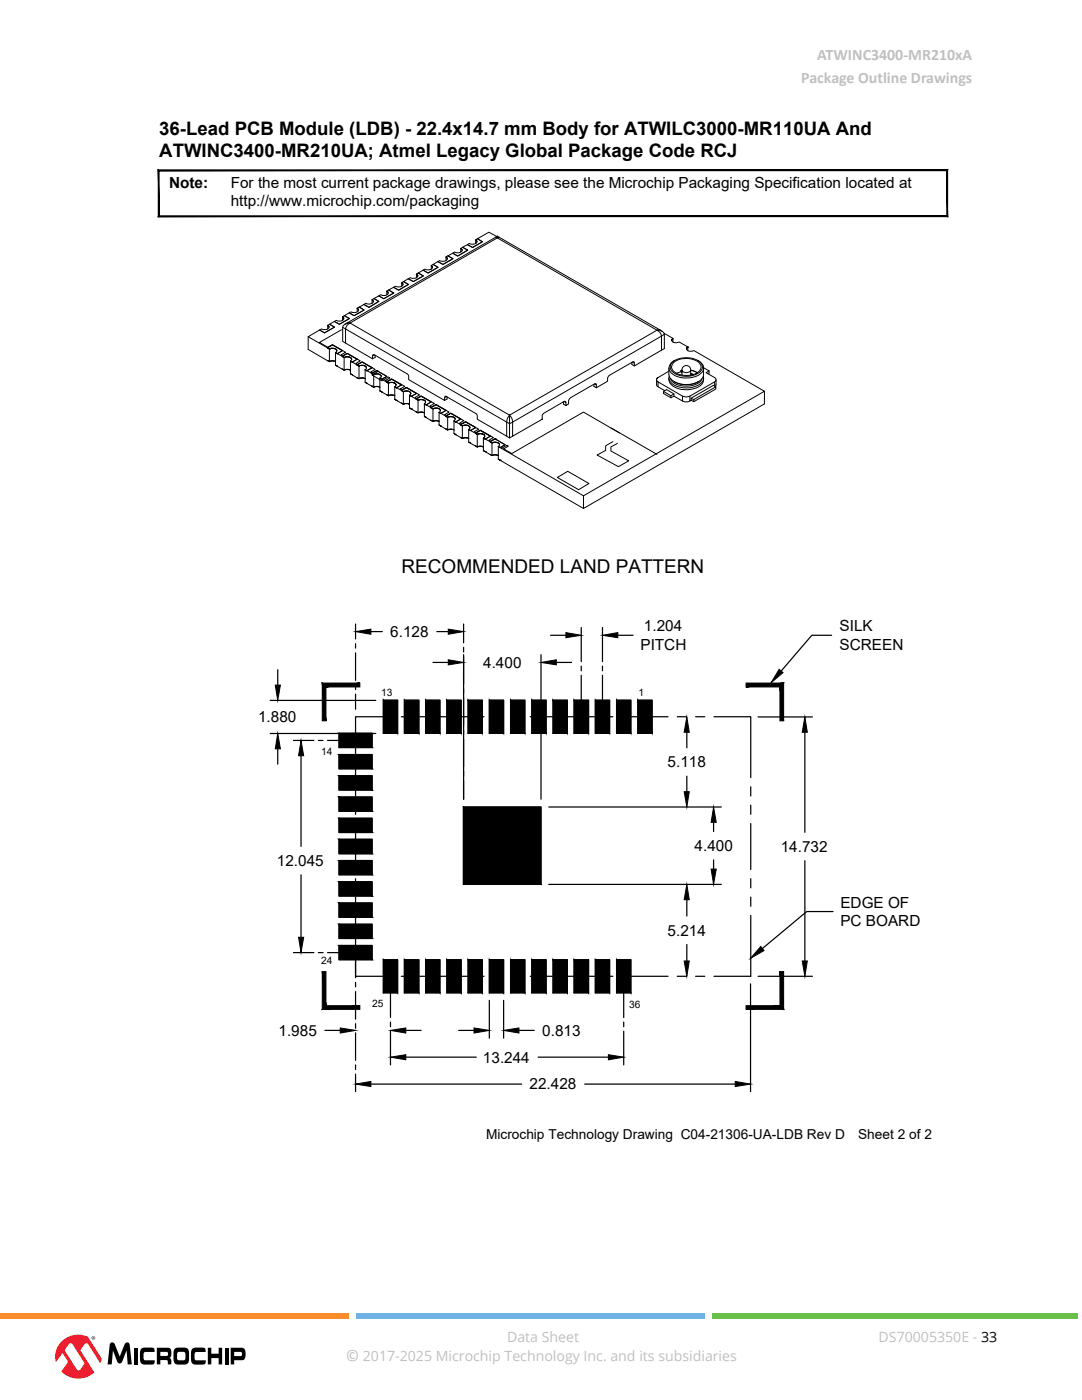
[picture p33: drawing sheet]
<svg xmlns="http://www.w3.org/2000/svg" width="216mm" height="279mm" viewBox="0 0 216 279" stroke-linecap="round" stroke-linejoin="round" font-family="sans-serif">
<defs><g id="words">
<text font-size="3.8" x="80.1" y="114.3">RECOMMENDED LAND PATTERN</text>
<g font-size="3.7">
<text x="31.8" y="26.9">36-Lead PCB Module (LDB) - 22.4x14.7 mm Body for ATWILC3000-MR110UA And</text>
<text x="31.8" y="31.3">ATWINC3400-MR210UA; Atmel Legacy Global Package Code RCJ</text>
</g>
<g font-size="3.2" fill="#c0c0c0">
<text x="159.9" y="16.6">Package Outline Drawings</text>
<text x="163.1" y="12">ATWINC3400-MR210xA</text>
<text x="69" y="271.7">©</text>
</g>
<g font-size="3.1">
<text x="33.7" y="37.6">Note:</text>
<text x="46" y="37.6">For the most current package drawings, please see the Microchip Packaging Specification located at</text>
<text x="46" y="41.1">http://www.microchip.com/packaging</text>
<text x="77.9" y="127.1">6.128</text>
<text x="127.8" y="129.7">PITCH</text>
<text x="128.5" y="126">1.204</text>
<text x="167.5" y="126">SILK</text>
<text x="167.5" y="129.7">SCREEN</text>
<text x="96.4" y="133.3">4.400</text>
<text x="51.5" y="144.1">1.880</text>
<text x="133.2" y="153.1">5.118</text>
<text x="55.3" y="172.8">12.045</text>
<text x="138.6" y="169.9">4.400</text>
<text x="155.8" y="170">14.732</text>
<text x="167.7" y="181.1">EDGE OF</text>
<text x="167.7" y="184.9">PC BOARD</text>
<text x="133.2" y="186.7">5.214</text>
<text x="55.6" y="206.7">1.985</text>
<text x="108.2" y="206.7">0.813</text>
<text x="96.4" y="212.1">13.244</text>
<text x="105.7" y="217.4">22.428</text>
</g>
<g font-size="2.8" fill="#c0c0c0">
<text x="101.2" y="267.7">Data Sheet</text>
<text x="175.3" y="267.7">DS70005350E - 33</text>
<text x="72.4" y="271.7">2017-2025 Microchip Technology Inc. and its subsidiaries</text>
</g>
<g font-size="2.7">
<text x="97" y="227.3">Microchip Technology Drawing C04-21306-UA-LDB Rev D</text>
<text x="171.2" y="227.3">Sheet 2 of 2</text>
</g>
<g font-size="2">
<text x="76.1" y="138.8">13</text>
<text x="127.4" y="138.8">1</text>
<text x="64.1" y="150.7">14</text>
<text x="64.1" y="192.3">24</text>
<text x="74.2" y="201">25</text>
<text x="125.6" y="201.1">36</text>
</g>
</g></defs>
<!-- layer: MR210CA-UA_PCB$0$I-VTOP -->
<g fill="none" stroke="#000" stroke-width=".2">
<path d="M74.2 59.8v.7M75.6 59.1l.4-.3 .2 .1a.83 .83 0 0 0 1.2-.5l-.2-.3 .3 .4-.3-.4 .3-.2 1.1 .6-2 1.1zM77.2 58.1v.7M78.5 57.3l.4-.2 .3 .1a.87 .87 0 0 0 1.2-.6l-.2-.2 .3-.2 1 .6-2 1.1zM80.4 56.8l-.2-.4v.7M81.5 55.6l.4-.2 .2 .1a.79 .79 0 0 0 1.2-.6l-.2-.2 .4-.2 1 .6-2 1.1zM83.1 54.7l.3 .4M83.1 54.7v.7M84.4 53.9l.4-.2 .4 .1a.74 .74 0 0 0 1.1-.6l-.2-.2 .3-.2 1 .5-2 1.2zM86.1 53v.7M86.1 53l.2 .3M87.4 52.2l.3-.2 .6 .2a.63 .63 0 0 0 .9-.8l-.2-.1 .4-.2 1 .5-2 1.2z"/>
<path d="M89 51.3v.7M89 51.3l.2 .4M90.3 50.5l.4-.2 .6 .2a.64 .64 0 0 0 .8-.8l-.2-.1 .3 .4-.3-.4 .4-.2 1 .5-2 1.2zM91.9 49.6v.7M93.3 48.8l.3-.2 .7 .1a.61 .61 0 0 0 .6-.1 .61 .61 0 0 0 .2-.6l-.2-.1 .3 .4-.3-.4 .4-.3 1 .7-2 1.1zM94.9 47.9v.7M98.8 47.4l.4 .1M98.8 47.4l-29.6 17.1M98.8 47.4l.4-.3 .5 .3M99.1 47.2l-1.5-.9-2.3 1.3 1 .7-2 1.1-1-.6-1 .6 1 .5-2 1.2-1-.6-.9 .6 1 .5-2 1.2-1-.6-1 .6 1 .5-2 1.2-1-.6-.9 .6 1 .6-2 1.1-1-.6-1 .6 1 .6-2 1.1-1-.6-1 .6 1.1 .6-2 1.1-1-.5-1 .5 1 .6-2 1.1-1-.5-.9 .5 1 .6-2 1.1-1-.6-1 .6 1 .6-2 1.1-1-.6-.9 .6 .9 .6-1.9 1.1-1-.5-2.3 1.3 3.8 2.2 1-.6 2 1.2-1 .6 1 .5 1-.6 2 1.2-1 .6 .9 .5 1.1-.5 1.9 1.1-1 .6 1 .5 1-.5 2 1.1-1 .6 .9 .5 1.1-.5 1.9 1.1-1 .6 1 .5 1-.6 2 1.2-1 .6 1 .5 .9-.5 2 1.1-1 .6 1 .5 1-.5 2 1.1-1 .6 1 .6 .9-.6 2 1.1-.9 .6 .9 .6 1-.6 2 1.1-1 .6 1 .6 .9-.6 2 1.1-1 .6 1 .5 1-.5 2 1.2-1 .5 16.6 9.6 36.1-20.8-14-8.1-.3 .1a.79 .79 0 0 1-1.2-.6l.3-.3-1.8-.9h-.2a.82 .82 0 0 1-1.3-.5l.3-.3-1.8-.9M99.2 47.1v.4M99.7 47.4l-.5 .1"/>
<path d="M99.7 47.4l32 18.5M61.5 67.2v2.5l3.8 2.3M63.8 65.9l.3-.2h.3a.82 .82 0 0 0 1.2-.5l-.2-.3 .4-.2 .9 .6-1.9 1.1zM65.3 72l.4 .2M65.3 72l.4 .1 .5-.1 .8 .1M65.3 69.4l.4 .2 .4-.1a.88 .88 0 0 1 1.1 .5 1.07 1.07 0 0 0-1.5-.4l-.4-.2 1-.6 2 1.2-1 .6-.3-.3a.44 .44 0 0 0 .2-.5 .44 .44 0 0 0-.6-.3h-.5l-.4 .1zM65.4 64.9l.2 .3-.2-.2v.7M65.7 69.6h.1M65.7 69.6v2.6a1.23 1.23 0 0 1 1.3 0M66.7 64.1l.4-.2 .6 .2a.64 .64 0 0 0 .8-.7l-.2-.2 .4-.2 1 .6-2 1.1zM67 70.3v2.6l.3 .2M67 70.4l.3 .2"/>
<path d="M67.3 73.1l1 .6M67.3 70.6h.1M67.3 73.1l-.3-.2 .3 .2M67.3 73.1h.1M68.1 65.8l-4.4 2.5 1.7 1 .9-.5 2.6 1.5-.8 .5 .3 .2 .9-.5 2.6 1.5-.9 .5 .4 .2 .9-.5 2.6 1.5-.9 .6 .3 .1 .9-.5 .3 .2-1.3 .7 2 1.2 1.3-.8 .3 .2-.9 .5 .3 .2 .9-.5 2.7 1.5-1 .5 .4 .2 .9-.5 2.6 1.5-.9 .5 .3 .3 .9-.6 2.7 1.5-1 .6 .4 .2 .9-.6 2.6 1.5-.9 .6 .3 .2 .9-.6 2.6 1.6-.9 .5 .4 .1 .9-.4 2.6 1.5-.9 .5 .4 .2 .8-.6 2.7 1.5-.9 .6 .3 .2 .9-.6 .3 .2M68.3 73.6l.4 .2 .7-.1 .5 .1-.5-.1-.7 .1zM68.3 71.2l1-.7 2 1.2-1 .6M68.3 71.1l.4 .2 .2-.1a.81 .81 0 0 1 1.2 .6l-.2 .3 .4 .2M68.3 73.7l.4 .2M68.3 71.2l.4 .2a1.04 1.04 0 0 1 1.5 .3 1.04 1.04 0 0 0-1.5-.3zM68.3 63.2v.7M68.3 63.2l.3 .4"/>
<path d="M68.7 71.3v2.6a1.3 1.3 0 0 1 1.2 0M68.9 65.7l32.2 18.5v2.8l-5.9-3.3v-.8l-.2-.3-5.9-3.5a.22 .22 0 0 0-.3 0 .22 .22 0 0 0-.1 .2v.6l-7.2-4.1v-.8l-.2-.3-6.6-3.9a.24 .24 0 0 0-.2 0 .24 .24 0 0 0-.2 .2v.6l-5.4-3.1zM69.2 64.5l-.4 .2M69.2 64.5h.6M69.7 62.4l.4-.2 .4 .2a.67 .67 0 0 0 .7-.1 .67 .67 0 0 0 .3-.6l-.2-.2 .4-.2 1 .6-2 1.1zM69.8 64.5a1.53 1.53 0 0 0-.9 1.2l-.5-.4M69.8 64.5a1.25 1.25 0 0 0-1.4 .8v2.8l.5 .4M69.8 64.5l29.4-17 31.9 18.4-29.4 17zM69.9 72.1v2.5l.4 .2M69.9 72.1l.4 .2M70.3 74.8l.9 .6M70.3 74.8l-.4-.2 .4 .2"/>
<path d="M70.3 74.8h.1M71.2 75.4l.4 .2 .3-.2 1 .2M71.2 75.4h.1M71.2 72.8l.4 .3a.99 .99 0 0 1 1.5 .3 .99 .99 0 0 0-1.5-.3l-.4-.3 1.1-.5 1.9 1.1-1 .6-.3-.2a.49 .49 0 0 0 .1-.7 .49 .49 0 0 0-.6-.2l-.8 .1zM71.2 75.4l.4 .2M71.3 61.5l.3 .4M71.3 61.5v.7M71.6 75.6a1.23 1.23 0 0 1 1.3 0M71.6 73v2.6M72.6 60.8l.4-.3 .8 .2a.71 .71 0 0 0 .7-.6l-.3-.3 .3 .4-.3-.4 .4-.2 1 .6-2 1.1zM73.2 76.5l-.3-.2 .3 .2M73.2 76.5h.1"/>
<path d="M73.2 74l-.3-.2v2.5l.3 .2M73.2 76.5l1 .6M74.2 74.5l1-.5 2 1.1-1 .6-.4-.2a.46 .46 0 0 0 .3-.6 .46 .46 0 0 0-.6-.3l-.9 .1-.4-.2 .4 .3a1.08 1.08 0 0 1 1.5 .3 1.08 1.08 0 0 0-1.5-.3zM74.2 77.1h.1M74.2 77.1l.4 .2a1.23 1.23 0 0 1 1.2 0 1.23 1.23 0 0 0-1.2 0zM74.2 77.1l.4 .2M74.6 74.7v2.6a1.23 1.23 0 0 1 1.2 0M74.7 70.8l-.4 .2M74.9 70.9v.4l-.6 .3M75.8 75.5l.4 .2M75.8 75.5h.1M75.8 75.5v2.5l.4 .2"/>
<path d="M76.2 78.2l-.4-.2 .4 .2M76.2 78.2h.1M76.2 78.2l.9 .6M77.1 76.2l1.1-.5 1.9 1.1-1 .6-.3-.2a.47 .47 0 0 0 .2-.6 .47 .47 0 0 0-.6-.3l-.9 .2-.4-.3 .4 .3 .5-.2a.95 .95 0 0 1 1 .5 1.05 1.05 0 0 0-1.5-.3zM77.1 78.8l.4 .2 .6-.2 .7 .2M77.1 78.8l.4 .2 .4-.1 .9 .1M77.5 76.5v2.5M78.8 77.2l.3 .2M78.8 77.2h.1M78.8 79.7l.3 .2zM78.8 77.2v2.5l.3 .2M79.1 79.9h.1"/>
<path d="M79.1 79.9l1 .6M80.1 77.9l.4 .3 .4-.2a.95 .95 0 0 1 1.1 .5 1.14 1.14 0 0 0-1.5-.3l-.4-.3 1-.6 2 1.2-1 .6-.4-.2a.44 .44 0 0 0 .2-.6 .44 .44 0 0 0-.5-.3h-.5l-.4 .2zM80.5 78.2h.1M80.5 78.2v2.5M81.7 78.9v2.5l.4 .2M81.7 78.9l.4 .2M82.1 79.1h.1M83.1 79.6l.3 .3 .6-.1a.78 .78 0 0 1 .9 .4 1.14 1.14 0 0 0-1.5-.3l-.3-.3 .9-.5 2 1.1-1 .6-.3-.2a.45 .45 0 0 0 .2-.6 .45 .45 0 0 0-.6-.2l-.5-.1-.4 .2zM83.4 79.9h.1M83.4 79.9v2.5l.4-.1 .9 .1M89.1 79.1l-.4 .2M89.2 79.2v.4l-.5 .3"/>
<path d="M118.5 76.7v.4l.5 .3M118.6 76.6l.4 .2M126.1 72.3v.4l.5 .3M126.2 72.3l.4 .2M131 75.8v1.1l.3 .3M131.1 75.5h.1M131.1 65.9a1.29 1.29 0 0 1 1.5 .8l-.6 .4a1.53 1.53 0 0 0-.9-1.2zM131.3 75.4l-.2 .2M131.3 65.8h.1M131.3 75.4a.46 .46 0 0 0-.3 .4 .46 .46 0 0 0 .3 .4M131.7 65.9h-.6M131.7 65.9l.5 .2"/>
<path d="M132.4 78.1l1.5 .9v.4l-1.5-.9v-.4l.6-.3 1.5 .8v.5l1.7 .9M132.6 66.7v2.9l-.6 .3M132.6 78l-1.3-.8v-1l4.9 2.9v.9M133.5 73.4a2.56 2.56 0 0 0 2.4 3.3 3.9 3.9 0 0 0 4.4-1.6l.1-1.7M133.5 75.4a2.04 2.04 0 0 0 1.8 2.2 5 5 0 0 0 4.7-.9l.3-.6 .1-.7M133.5 74.1l-2.2 1.3M133.5 75.1a1.78 1.78 0 0 0 1.6 2 4.9 4.9 0 0 0 5-.9l.2-.4v-.7M133.8 75.6a3.2 3.2 0 0 0 3.3 1.5 3 3 0 0 0 3-1.5M134.1 72.3a4.7 4.7 0 0 1 5.6 0 1.31 1.31 0 0 1 .5 1.2 1.31 1.31 0 0 1-1 1 4.6 4.6 0 0 1-5.2-.5 1.28 1.28 0 0 1 .1-1.7zM134.3 67.5l-.3 .4 .3-.3v.7M134.4 72.4a4 4 0 0 1 5.3 .3 1.37 1.37 0 0 1-1.1 2 3.9 3.9 0 0 1-4.5-1 1.12 1.12 0 0 1 .3-1.3zM134.5 78.6l-.6 .4"/>
<path d="M134.5 79.1l-.6 .3M134.5 76.2a5.2 5.2 0 0 0 4.9 0M134.7 71.9a1.57 1.57 0 0 0-1.2 1.6 1.57 1.57 0 0 0 1.2 1.5 5 5 0 0 0 5.4-.7 1.51 1.51 0 0 0-.9-2.4M135.9 74.2l-.9 .3M135.9 73.9h.2h-.2l.2 .1-.2-.1v.3l.2 .1-.2-.1zM136.1 74.9v-1.1a.98 .98 0 0 0 1.7 0v1.1M136.1 73.8a.88 .88 0 0 1 .8-.9 .88 .88 0 0 1 .9 .9M136.2 79.1l.6 .1 .9-.1M137.3 69.3h.1M137.3 69.3v.7M137.3 69.2l-.3 .4 .3-.3M137.8 74.8h.1"/>
<path d="M137.8 73.9l1.3 .5M137.8 74.5l.5 .2M137.9 79.5l.5 .3v.4l-.5-.3zM138.4 79.8l4.4-2.6v.4l-4.4 2.6M140.4 73.4l1.1 .6-.6 .4 1.7 1a.46 .46 0 0 1 .3 .4 .46 .46 0 0 1-.3 .4M141.5 74v.5l-.3 .1M142.6 77.1v-.9l-4.9 2.9v.9l.2-.1M142.8 77.2l-.5-.3-4.4 2.6M142.9 75.8v1.1l-.2 .2M152.5 78.1v2.5l-36.1 20.9M80.1 80.4l.4 .3 .3-.2 .9 .2M80.1 80.5l.4 .2 .3-.2 .9 .2"/>
<path d="M80.1 80.5l.4 .2 .3-.1 .9 .1M80.1 80.4v.1M81.7 81.4l.4 .2zM82.1 81.6l1 .6M82.1 81.6h.1M83.1 82.2l.3 .2 .9-.2 .4 .2-.4-.2-.9 .2zM83.1 82.2l.3 .2M84.7 80.6v2.5l.3 .2M84.7 80.6l.3 .2M85 83.3l1 .6M85 80.8h.1M85 83.3l-.3-.2 .3 .2"/>
<path d="M85 83.3h.1M86 83.9l.4 .2M86 83.9l.4 .2 .8-.1 .4 .1-.4-.1-.8 .1zM86 81.4l1-.6 2 1.1-1 .6M86 81.3l.4 .3 .6-.2a.64 .64 0 0 1 .8 .7l-.2 .2 .4 .2M86 81.4l.4 .2 .3-.1a.89 .89 0 0 1 1.2 .5 .99 .99 0 0 0-1.5-.4zM86.4 81.6h.1M86.4 81.6v2.5l.5-.1 .7 .1M87.6 82.3v2.5l.4 .2M87.6 82.3l.4 .2M88 85l-.4-.2 .4 .3M88 82.5h.1"/>
<path d="M88 85v.1M88 85.1l1 .5M89 85.6l.3 .2M89 83.1l.3 .2a1.08 1.08 0 0 1 1.5 .3 1.08 1.08 0 0 0-1.5-.3l-.3-.2 .9-.6 2 1.1-.9 .6-.4-.2a.43 .43 0 0 0 .2-.5 .43 .43 0 0 0-.4-.3l-1.1 .1zM89 85.6l.3 .2 .4-.1 .9 .1M89 85.6h.1M89.3 85.8l.7-.1 .6 .1M89.3 83.3v2.5M90.6 84v2.5l.4 .2M90.6 84l.4 .2M91 86.7l-.4-.2 .4 .3M91 86.7v.1"/>
<path d="M91 86.8l.9 .5M91.9 87.3l.4 .2M91.9 84.8l.4 .2a1.05 1.05 0 0 1 1.5 .3 1.05 1.05 0 0 0-1.5-.3l-.4-.2 1-.6 2 1.1-1 .6-.4-.2a.49 .49 0 0 0 .2-.7 .49 .49 0 0 0-.7-.2l-.7 .2zM91.9 87.3h.1M91.9 87.3l.4 .2a1.3 1.3 0 0 1 1.2 0 1.3 1.3 0 0 0-1.2 0zM92.3 85v2.5a1.3 1.3 0 0 1 1.2 0M93.5 85.7h.1M93.5 85.7v2.5l.4 .2M93.5 85.7l.4 .2M93.9 88.4l-.4-.2 .4 .3M93.9 88.4v.1M93.9 88.5l1 .5"/>
<path d="M94.9 86.5l.3 .2 .5-.1a.95 .95 0 0 1 1 .4 1.08 1.08 0 0 0-1.5-.3l-.3-.2 .9-.6 2 1.1-1 .7-.3-.3a.46 .46 0 0 0 .2-.6 .46 .46 0 0 0-.6-.2l-.9 .1zM94.9 89l.3 .2a1.23 1.23 0 0 1 1.3 0M94.9 89l.3 .2 .5-.1 .8 .1M95.2 86.7v2.5M96.5 87.4h.1M96.5 89.9l.3 .2zM96.5 87.4v2.5l.3 .2M96.5 87.4l.3 .3M96.8 90.1l1 .6M96.8 90.1h.1M97.8 88.1l1-.5 2 1.2-1 .5-.4-.2a.45 .45 0 0 0 .2-.6 .45 .45 0 0 0-.5-.2l-.5-.1-.4 .2-.4-.3 .4 .3 .4-.1a.95 .95 0 0 1 1.1 .5 1.14 1.14 0 0 0-1.5-.4zM97.8 90.7l.4 .2a1.3 1.3 0 0 1 1.2 0"/>
<path d="M97.8 90.7l.4 .2 .4-.1 .8 .1M98.2 88.4h.1M98.2 88.4v2.5M98.8 87.5h.1M99.4 89.1l.4 .2M99.4 91.6l.4 .3zM99.4 91.6l.4 .3M99.4 89.1v2.5M99.8 89.3h.1M99.8 91.9h.1M99.8 91.9l16.6 9.6v-2.6M100.5 89.6h.1"/>
<path d="M101.1 88.9h.1M101.1 87l.6 .4 .6-.4M101.7 82.9a1.84 1.84 0 0 1 .6 1.3l-.6 .4v2.8M101.7 82.9v1.7l-.6-.4 .2-.7zM102.3 84.2l29.7-17.1v2.8l-5.4 3.1v-.5a.21 .21 0 0 0-.1-.3 .21 .21 0 0 0-.3 .1l-4.7 2.6-.3 .5v.7l-2.2 1.3v-.6a.21 .21 0 0 0-.1-.2 .21 .21 0 0 0-.3 0l-4.8 2.8-.3 .6v.6l-.6 .3v-.7l-.3-.1-4.1 2.4-.3 .4v.8l-5.9 3.3zM111.2 95.3l2.1-1.2 4.2 2.4-2.1 1.2zM112.4 80.2v.5l.5 .2M112.6 80.1l.3 .3M121.9 85.4l9.2 5.3M122.3 88.1l-1.4 .9-.1 .9-1.6 .9 4.2 2.3 2.1-1.1-3.6-2v-.8l1.3-.7M123.6 86.4l-7.2-4.2-14.3 8.3-1.6-.9 .9-.6-.3-.1-1.1 .6M136.2 80l.5 .2 1-.2"/>
</g>
<!-- layer: B-TRAC-FILL -->
<g fill="#000" stroke="#000" stroke-width=".2">
<path d="M67.6 146.3v2.9h6.6zM67.6 146.3h6.6v2.9z"/>
<path d="M67.6 150.6v2.8h6.6zM67.6 150.6h6.6v2.8z"/>
<path d="M67.6 154.8v2.9h6.6zM67.6 154.8h6.6v2.9z"/>
<path d="M76.5 139.7v6.6h2.8zM76.5 139.7h2.8v6.6z"/>
<path d="M80.7 139.7v6.6h2.9zM80.7 139.7h2.9v6.6z"/>
<path d="M84.9 139.7v6.6h2.9zM84.9 139.7h2.9v6.6z"/>
<path d="M89.2 139.7v6.6h2.8zM89.2 139.7h2.8v6.6z"/>
<path d="M93.4 139.7v6.6h2.9zM93.4 139.7h2.9v6.6z"/>
<path d="M97.6 139.7v6.6h2.9zM97.6 139.7h2.9v6.6z"/>
<path d="M101.9 139.7v6.6h2.8zM101.9 139.7h2.8v6.6z"/>
<path d="M106.1 139.7v6.6h2.9zM106.1 139.7h2.9v6.6z"/>
<path d="M110.4 139.7v6.6h2.8zM110.4 139.7h2.8v6.6z"/>
<path d="M114.6 139.7v6.6h2.8zM114.6 139.7h2.8v6.6z"/>
<path d="M118.8 139.7v6.6h2.8zM118.8 139.7h2.8v6.6z"/>
<path d="M123 139.7v6.6h2.9zM123 139.7h2.9v6.6z"/>
<path d="M127.3 139.7v6.6h2.8zM127.3 139.7h2.8v6.6z"/>
<path d="M67.6 159.1v2.8h6.6zM67.6 159.1h6.6v2.8z"/>
<path d="M67.6 163.3v2.8h6.6zM67.6 163.3h6.6v2.8z"/>
<path d="M67.6 167.5v2.9h6.6zM67.6 167.5h6.6v2.9z"/>
<path d="M67.6 171.7v2.9h6.6zM67.6 171.7h6.6v2.9z"/>
<path d="M67.6 176v2.8h6.6zM67.6 176h6.6v2.8z"/>
<path d="M92.5 161.1v15.4h15.5zM92.5 161.1h15.5v15.4z"/>
<path d="M67.6 180.2v2.9h6.6zM67.6 180.2h6.6v2.9z"/>
<path d="M67.6 184.4v2.9h6.6zM67.6 184.4h6.6v2.9z"/>
<path d="M67.6 188.7v2.8h6.6zM67.6 188.7h6.6v2.8z"/>
<path d="M76.5 191.5v6.6h2.8zM76.5 191.5h2.8v6.6z"/>
<path d="M80.7 191.5v6.6h2.9zM80.7 191.5h2.9v6.6z"/>
<path d="M84.9 191.5v6.6h2.9zM84.9 191.5h2.9v6.6z"/>
<path d="M89.2 191.5v6.6h2.8zM89.2 191.5h2.8v6.6z"/>
<path d="M93.4 191.5v6.6h2.9zM93.4 191.5h2.9v6.6z"/>
<path d="M97.6 191.5v6.6h2.9zM97.6 191.5h2.9v6.6z"/>
<path d="M101.9 191.5v6.6h2.8zM101.9 191.5h2.8v6.6z"/>
<path d="M106.1 191.5v6.6h2.9zM106.1 191.5h2.9v6.6z"/>
<path d="M110.4 191.5v6.6h2.8zM110.4 191.5h2.8v6.6z"/>
<path d="M114.6 191.5v6.6h2.8zM114.6 191.5h2.8v6.6z"/>
<path d="M118.8 191.5v6.6h2.8zM118.8 191.5h2.8v6.6z"/>
<path d="M123 191.5v6.6h2.9zM123 191.5h2.9v6.6z"/>
</g>
<!-- layer: B-TRAC -->
<g fill="none" stroke="#000" stroke-width=".24">
<path d="M76.5 139.7h2.8v6.6h-2.8zM80.7 139.7h2.9v6.6h-2.9zM84.9 139.7h2.9v6.6h-2.9zM89.2 139.7h2.8v6.6h-2.8zM93.4 139.7h2.9v6.6h-2.9zM97.6 139.7h2.9v6.6h-2.9zM101.9 139.7h2.8v6.6h-2.8zM106.1 139.7h2.9v6.6h-2.9zM110.4 139.7h2.8v6.6h-2.8zM114.6 139.7h2.8v6.6h-2.8zM118.8 139.7h2.8v6.6h-2.8zM123 139.7h2.9v6.6h-2.9z"/>
<path d="M127.3 139.7h2.8v6.6h-2.8zM67.6 159.1h6.6v2.8h-6.6zM67.6 154.8h6.6v2.9h-6.6zM67.6 150.6h6.6v2.8h-6.6zM67.6 146.3h6.6v2.9h-6.6zM67.6 176h6.6v2.8h-6.6zM67.6 171.7h6.6v2.9h-6.6zM67.6 167.5h6.6v2.9h-6.6zM67.6 163.3h6.6v2.8h-6.6zM92.5 161.1h15.5v15.4h-15.5zM67.6 188.7h6.6v2.8h-6.6zM67.6 184.4h6.6v2.9h-6.6z"/>
<path d="M67.6 180.2h6.6v2.9h-6.6zM76.5 191.5h2.8v6.6h-2.8zM80.7 191.5h2.9v6.6h-2.9zM84.9 191.5h2.9v6.6h-2.9zM89.2 191.5h2.8v6.6h-2.8zM93.4 191.5h2.9v6.6h-2.9zM97.6 191.5h2.9v6.6h-2.9zM101.9 191.5h2.8v6.6h-2.8zM106.1 191.5h2.9v6.6h-2.9zM110.4 191.5h2.8v6.6h-2.8zM114.6 191.5h2.8v6.6h-2.8zM118.8 191.5h2.8v6.6h-2.8z"/>
<path d="M123 191.5h2.9v6.6h-2.9z"/>
</g>
<!-- layer: K-VBOT -->
<g fill="none" stroke="#000" stroke-width=".24">
<path d="M70.9 157v1.9M78.2 143h-7.3v12.2M80.1 143h1.8M83.7 143h1.9M87.4 143h9.2M98.4 143h1.9M102.1 143h1.9M105.8 143h9.2M116.8 143h1.8M120.5 143h1.8M124.1 143h9.2M135.1 143h1.9"/>
<path d="M138.8 143h1.8M142.5 143h7.3v12.2M149.8 157v1.9M70.9 160.7v1.8M70.9 164.4v9.1M70.9 175.4v1.8M70.9 179v1.9M149.8 160.7v1.8M149.8 164.4v9.1M149.8 175.4v1.8M149.8 179v1.9M70.9 182.7v12.1h7.3"/>
<path d="M80.1 194.8h1.8M83.7 194.8h1.9M87.4 194.8h9.2M98.4 194.8h1.9M102.1 194.8h1.9M105.8 194.8h9.2M116.8 194.8h1.8M120.5 194.8h1.8M124.1 194.8h9.2M135.1 194.8h1.9M138.8 194.8h1.8M149.8 182.7v12.1h-7.3"/>
</g>
<!-- layer: G-TEXT-DSCL -->
<path d="M31.7 43.1l-.1 .1 157.3-.1zM31.6 43.2l157.3-.1 .2 .1zM188.9 34.1v9l.2 .1zM189.1 33.9v9.3l-.2-9.1zM31.7 34.1h157.2l.2-.2zM31.6 33.9h157.5l-157.4 .2zM31.6 33.9l.1 9.2v-9zM31.6 33.9l.1 9.2-.1 .1z" fill="#000" stroke="#000" stroke-width=".2"/>
<!-- layer: M-SCRN -->
<g fill="#000" stroke="#000" stroke-width=".2">
<path d="M64.3 136.3v7.6h.7zM64.3 136.3l.7 .8v6.8zM64.3 136.3l.7 .8 6.8-.8zM65 137.1l6.8-.8v.8z"/>
<path d="M155.6 137.1v6.8h.8zM156.4 136.3v7.6l-.8-6.8zM148.9 137.1h6.7l.8-.8zM148.9 136.3h7.5l-7.5 .8z"/>
<path d="M64.3 193.9l.7 6.8v-6.8zM64.3 193.9l.7 6.8-.7 .7zM65 200.7l-.7 .7 7.5-.7zM64.3 201.4l7.5-.7v.7z"/>
<path d="M155.6 193.9l.8 7.5v-7.5zM155.6 193.9l.8 7.5-.8-.7zM148.9 201.4h7.5l-.8-.7zM148.9 200.7h6.7l-6.7 .7z"/>
</g>
<!-- layer: P-VTOP-DIMS -->
<g fill="none" stroke="#000" stroke-width=".24">
<path d="M53.9 139.8h21.1M55.4 133.7v3M70.9 124.5v3M70.9 128.5v.9M70.9 130.3v5.5M70.9 136.7v.9M70.9 138.5v3M74 126h2.3M86.4 132.2h3M87.2 126h2.2M92.5 124.5v3.8M92.5 129.2v.9"/>
<path d="M92.5 130.7v28.8M108 130.7v28.8M109.9 126.8h3M111 132.2h3.1M116 125.2v6.8M116 132.9v1M116 134.8v6.7M120.2 125.2v6.8M120.2 132.9v1M120.2 134.8v6.7M123.3 126.8h3M165.9 126.8h-3.9l-6.1 7.1"/>
<path d="M53.9 146.4h21.1M55.4 149.4v3.1M58.6 147.8h4M60.1 150.8v18.1M63.5 147.8h1M65.4 147.8h4M137 146.1v3.1M137 154.9v3.1M151.3 143.1h10.8M160.6 146.1v20M60.1 174.6v12.5M109.5 161.1h34.4"/>
<path d="M109.5 176.5h34.4M137 179.6v3.2M142.4 164.1v1.8M142.4 171.6v1.8M160.6 171.8v20M58.6 190.1h4M63.5 190.1h1M65.4 190.1h4M70.9 191.6v3.5M70.9 196.1v.9M70.9 197.9v5.5M77.9 196.3v6.8"/>
<path d="M97.6 199.6v7.6M100.5 199.6v7.6M124.5 196.3v6.8M137 188.5v3.3M149.8 196.3v21.6M151.3 194.8h10.8M166.2 181.9h-5.2l-8.9 7.4M64.8 205.6h3.1M70.9 204.3v.9M70.9 206.1v5.5M70.9 212.5v1M70.9 214.4v3.5"/>
<path d="M74 216.4h30.1M77.9 204v.9M77.9 205.8v6.7M81 205.6h3M81 211h14M91.5 205.6h3.1M103.5 205.6h3.1M107.4 211h14M116.7 216.4h30M124.5 204v.9M124.5 205.8v6.7"/>
</g>
<g fill="#000" stroke="#000" stroke-width=".2">
<path d="M54.9 136.7h1l-.5 3.1zM70.9 126l3.1-.4v1zM89.4 131.7l3.1 .5-3.1 .5zM89.4 125.6l3.1 .4-3.1 .6zM108 132.2l3-.5v1zM112.9 126.3l3.1 .5-3.1 .5zM120.2 126.8l3.1-.5v1zM155.5 133.6l.7 .6-2.3 2zM55.4 146.4l.5 3h-1zM60.1 147.8l.5 3h-1zM137 143.1l.5 3h-1zM136.5 158h1l-.5 3.1z"/>
<path d="M160.6 143.1l.5 3h-1zM137 176.5l.5 3.1h-1zM142.4 161.1l.5 3h-1zM141.9 173.4h1l-.5 3.1zM59.6 187.1h1l-.5 3zM136.5 191.8h1l-.5 3zM151.8 188.9l.7 .8-2.7 1.6zM160.1 191.8h1l-.5 3zM67.9 205.2l3 .4-3 .6zM70.9 216.4l3.1-.6v1zM77.9 205.6l3.1-.4v1zM77.9 211l3.1-.5v1z"/>
<path d="M94.6 205.2l3 .4-3 .6zM100.5 205.6l3-.4v1zM121.4 210.5l3.1 .5-3.1 .5zM146.7 215.8l3.1 .6-3.1 .4z"/>
</g>
<g fill="#000">
<path d="M22.1 268a.56 .56 0 0 1 .8 .3l1 2.4 .9-2.4a.53 .53 0 0 1 .5-.4 .53 .53 0 0 1 .5 .3l.5 4.1h-.8l-.2-2.8-.9 2.2a.52 .52 0 0 1-.5 .4 .52 .52 0 0 1-.5-.4l-.9-2.2-.2 2.8h-.8l.4-3.9zM26.7 269h.8v3.3h-.8zM28.3 269.1l1.9-.2 .5 .2 .1 .7-2 .1-.1 .3-.1 .6 .2 .6 2.1 .1-.1 .6a3.1 3.1 0 0 1-2.5 .1 2.15 2.15 0 0 1-.4-2.1l.1-.5zM38.5 269.1l1.9-.2 .5 .2 .1 .7-2 .1-.2 .3v.6l.2 .6 2.1 .1-.1 .6a3.1 3.1 0 0 1-2.5 .1 3.1 3.1 0 0 1 0-3.1zM41.5 269h.7v1.2h1.4v-1.2h.7v3.3h-.7v-1.3h-1.4v1.3h-.7zM44.8 269h.8v3.3h-.8z"/>
<path d="M31.3 269v3.3h.7v-.9l1.4 .1 .1 .8h.7a1.01 1.01 0 0 0-.4-1.3 1.44 1.44 0 0 0 0-2zM32 269.8h1.4l.1 .7-.2 .1h-1.3z"/>
<path d="M35 269.1l1.7-.2a.93 .93 0 0 1 1 1.2 2.15 2.15 0 0 1-.4 2.1l-1.7 .1a.93 .93 0 0 1-1-1.2 2.15 2.15 0 0 1 .4-2zM35.4 270v1.3a1.55 1.55 0 0 0 1.4 .1l.2-.3v-.6a.49 .49 0 0 0-.4-.7h-.8z"/>
<path d="M46 269v3.3h.7v-.8h1.7a1.39 1.39 0 0 0 .6-1.8 .75 .75 0 0 0-.8-.7zM46.7 269.8h1.3a.47 .47 0 0 1 .3 .4 .47 .47 0 0 1-.2 .4h-1.4z"/>
</g>
<path d="M12.1 267.9a4.8 4.8 0 0 1 4.9-1.3l3.2 4.7a4.6 4.6 0 0 1-5.2 3.8 4.6 4.6 0 0 1-3.9-5.1l.2-.8z" fill="#fff"/>
<path d="M12.1 267.9a4.2 4.2 0 0 0-.9 4l1.3-1.9 .9 1.4a.55 .55 0 0 1-.1 .8l-1.1 1.5a4.8 4.8 0 0 0 6.6 .2l-2.8-4.4 .3-.4a1.55 1.55 0 0 1 1-1l.4 .3 2.3 3.7 .3-1-2.8-4.3a4.7 4.7 0 0 0-5.4 1.1zM13.7 268.3l.3-.2 .4 .1 2.4 3.7a1.28 1.28 0 0 1-.6 1.1l-.5 .5-.4-.2-2.4-3.9z" fill="#ed1c2e"/>
<path d="M18.3 267a.36 .36 0 0 1 .7 0 .36 .36 0 0 1-.7 0zM18.3 267a.3 .3 0 0 0 .6 0 .3 .3 0 0 0-.6 0zM18.5 266.8h.3v.4l-.2-.2-.1 .2zM18.6 266.9l.1 .1z" fill="#000"/>
<path d="M0 262h69.6v1.1h-69.6z" fill="#f98d2b"/>
<path d="M71 262h69.6v1.1h-69.6z" fill="#6fb2e3"/>
<path d="M142.1 262h72.9v1.1h-72.9z" fill="#6abf4b"/>
<use href="#words"/>
</svg>
